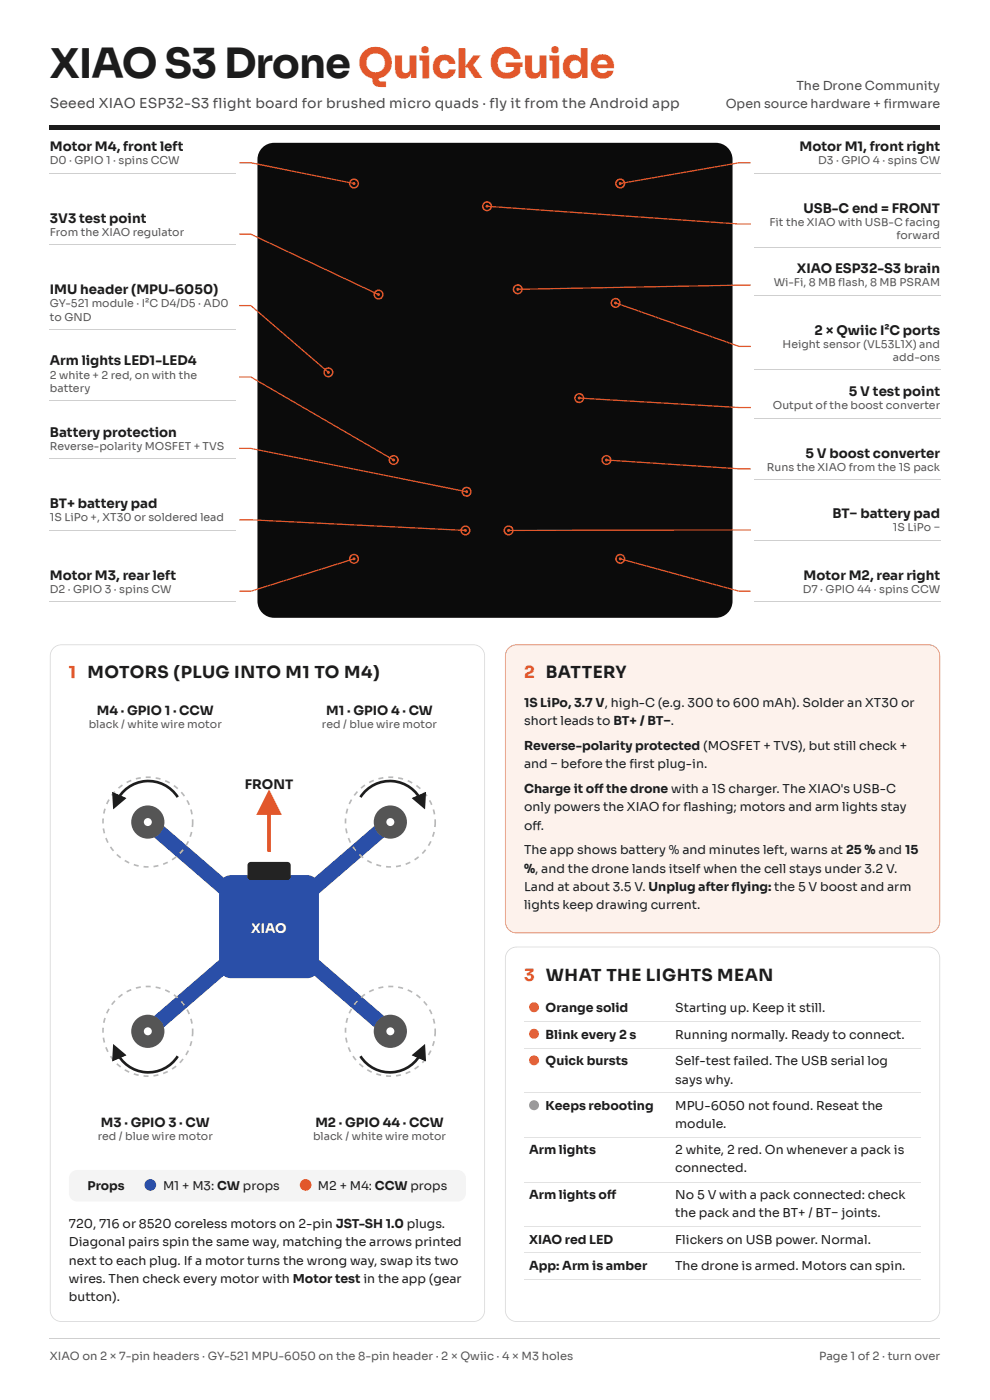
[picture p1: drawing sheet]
<svg xmlns="http://www.w3.org/2000/svg" width="210mm" height="297mm" viewBox="0 0 210 297" stroke-linecap="round" stroke-linejoin="round" font-family="sans-serif">
<defs><g id="words">
<text font-size="8.8" fill="#1c1c1c" x="10.6" y="16.6">XIAO S3 DroneQuick Guide</text>
<g font-size="3.6" fill="#e2572b">
<text x="14.6" y="144.1">1 MOTORS (PLUG INTO M1 TO M4)</text>
<text x="111.3" y="144.1">2 BATTERY</text>
<text x="111.3" y="208.3">3 WHAT THE LIGHTS MEAN</text>
</g>
<text font-size="3" fill="#4a4a4a" x="10.6" y="22.9">Seeed XIAO ESP32-S3 flight board for brushed micro quads · fly it from the Android app</text>
<g font-size="2.8" fill="#1c1c1c">
<text x="10.6" y="32.1">Motor M4, front left</text>
<text x="169.8" y="32.1">Motor M1, front right</text>
<text x="10.6" y="47.3">3V3 test point</text>
<text x="170.7" y="45.2">USB-C end = FRONT</text>
<text x="169.2" y="58">XIAO ESP32-S3 brain</text>
<text x="10.6" y="62.4">IMU header (MPU-6050)</text>
<text x="173" y="71.1">2 × Qwiic I²C ports</text>
<text x="10.6" y="77.6">Arm lights LED1-LED4</text>
<text x="180.3" y="84.1">5 V test point</text>
<text x="10.6" y="92.8">Battery protection</text>
<text x="171.1" y="97.2">5 V boost converter</text>
<text x="10.6" y="107.9">BT+ battery pad</text>
<text x="176.8" y="110.1">BT− battery pad</text>
<text x="10.6" y="123.1">Motor M3, rear left</text>
<text x="170.7" y="123.1">Motor M2, rear right</text>
<text x="20.6" y="151.9">M4 · GPIO 1 · CCW</text>
<text x="69.3" y="151.9">M1 · GPIO 4 · CW</text>
<text x="52" y="167.6">FRONT</text>
<text x="21.4" y="239.4">M3 · GPIO 3 · CW</text>
<text x="67" y="239.4">M2 · GPIO 44 · CCW</text>
</g>
<text font-size="2.8" fill="#fff" x="53.3" y="198.3">XIAO</text>
<g font-size="2.7" fill="#4a4a4a">
<text x="154.1" y="22.9">Open source hardware + f</text>
<text x="169.2" y="19.1">The Drone Community</text>
<text x="187.7" y="22.9">irmware</text>
</g>
<g font-size="2.6" fill="#1c1c1c">
<text x="111.3" y="150.1">1S LiPo, 3.7 V, high-C (e.g. 300 to 600 mAh). Solder an XT30 or</text>
<text x="111.3" y="154">short leads to BT+ / BT−.</text>
<text x="111.3" y="159.3">Reverse-polarity protected (MOSFET + TVS), but still check +</text>
<text x="111.3" y="163.2">and − before the f</text>
<text x="133.7" y="163.2">irst plug-in.</text>
<text x="111.3" y="168.5">Charge it o$ the drone with a 1S charger. The XIAO's USB-C</text>
<text x="111.3" y="172.3">only powers the XIAO for f</text>
<text x="145.1" y="172.3">lashing; motors and arm lights stay</text>
<text x="111.3" y="176.2">o#.</text>
<text x="111.3" y="181.5">The app shows battery % and minutes left, warns at 25 % and 15</text>
<text x="111.3" y="185.4">%, and the drone lands itself when the cell stays under 3.2 V.</text>
<text x="111.3" y="189.3">Land at about 3.5 V. Unplug after f</text>
<text x="155.4" y="189.3">lying: the 5 V boost and arm</text>
<text x="111.3" y="193.1">lights keep drawing current.</text>
<text x="115.9" y="215">Orange solid</text>
<text x="143.4" y="215">Starting up. Keep it still.</text>
<text x="115.9" y="220.7">Blink every 2 s</text>
<text x="143.4" y="220.7">Running normally. Ready to connect.</text>
<text x="115.9" y="226.3">Quick bursts</text>
<text x="143.4" y="226.3">Self-test failed. The USB serial log</text>
<text x="143.4" y="230.2">says why.</text>
<text x="115.9" y="235.8">Keeps rebooting</text>
<text x="143.4" y="235.8">MPU-6050 not found. Reseat the</text>
<text x="143.4" y="239.7">module.</text>
<text x="112.4" y="245.2">Arm lights</text>
<text x="143.4" y="245.2">2 white, 2 red. On whenever a pack is</text>
<text x="143.4" y="249.1">connected.</text>
<text x="18.6" y="252.8">Props</text>
<text x="34.6" y="252.8">M1 + M3: CW props</text>
<text x="67.5" y="252.8">M2 + M4: CCW props</text>
<text x="112.4" y="254.7">Arm lights o$</text>
<text x="143.4" y="254.7">No 5 V with a pack connected: check</text>
<text x="14.6" y="260.9">720, 716 or 8520 coreless motors on 2-pin JST-SH 1.0 plugs.</text>
<text x="143.4" y="258.6">the pack and the BT+ / BT− joints.</text>
<text x="14.6" y="264.8">Diagonal pairs spin the same way, matching the arrows printed</text>
<text x="14.6" y="268.6">next to each plug. If a motor turns the wrong way, swap its two</text>
<text x="112.4" y="264.2">XIAO red LED</text>
<text x="112.4" y="269.9">App: Arm is amber</text>
<text x="143.4" y="264.2">Flickers on USB power. Normal.</text>
<text x="143.4" y="269.9">The drone is armed. Motors can spin.</text>
<text x="14.6" y="272.5">wires. Then check every motor with Motor test in the app (gear</text>
<text x="14.6" y="276.4">button).</text>
</g>
<g font-size="2.4" fill="#555">
<text x="10.6" y="288.9">XIAO on 2 × 7-pin headers · GY-521 MPU-6050 on the 8-pin header · 2 × Qwiic · 4 × M3 holes</text>
<text x="174" y="288.9">Page 1 of 2 · turn over</text>
</g>
<g font-size="2.3" fill="#555">
<text x="10.6" y="34.9">D0 · GPIO 1 · spins CCW</text>
<text x="173.7" y="34.9">D3 · GPIO 4 · spins CW</text>
<text x="163.4" y="48">Fit the XIAO with USB-C facing</text>
<text x="10.6" y="50.1">From the XIAO regulator</text>
<text x="190.4" y="50.8">forward</text>
<text x="10.6" y="65.3">GY-521 module · I²C D4/D5 · AD0</text>
<text x="164.3" y="60.9">Wi-Fi, 8 MB f</text>
<text x="178" y="60.9">lash, 8 MB PSRAM</text>
<text x="10.6" y="68.1">to GND</text>
<text x="166.2" y="73.9">Height sensor (VL53L1X) and</text>
<text x="189.6" y="76.7">add-ons</text>
<text x="10.6" y="80.4">2 white + 2 red, on with the</text>
<text x="10.6" y="83.3">battery</text>
<text x="164.2" y="87">Output of the boost converter</text>
<text x="10.6" y="95.6">Reverse-polarity MOSFET + TVS</text>
<text x="162.9" y="100">Runs the XIAO from the 1S pack</text>
<text x="10.6" y="110.8">1S LiPo +, XT30 or soldered lead</text>
<text x="189.6" y="112.9">1S LiPo −</text>
<text x="10.6" y="125.9">D2 · GPIO 3 · spins CW</text>
<text x="170.5" y="125.9">D7 · GPIO 44 · spins CCW</text>
<text x="18.9" y="154.7">black / white wire motor</text>
<text x="68.4" y="154.7">red / blue wire motor</text>
<text x="20.8" y="242.2">red / blue wire motor</text>
<text x="66.5" y="242.2">black / white wire motor</text>
</g>
</g></defs>
<path d="M10.6 26.5h189.1v1h-189.1z" fill="#1c1c1c"/>
<path d="M55.7 31.4a3.5 3.5 0 0 1 2.5-1.1h93.8a3.5 3.5 0 0 1 3.6 3.6v93.8a3.5 3.5 0 0 1-3.6 3.5h-93.8a3.5 3.5 0 0 1-3.5-3.5v-93.8a3.5 3.5 0 0 1 1-2.5z" fill="#0b0b0b"/>
<g fill="none" stroke="#cfcfcf" stroke-width=".21">
<path d="M10.6 36.8h39.5M160.2 36.8h39.5M10.6 51.9h39.5M160.2 52.7h39.5M10.6 69.9h39.5M160.2 62.7h39.5M160.2 78.6h39.5M10.6 85.1h39.5M10.6 97.5h39.5M160.2 88.8h39.5M10.6 112.6h39.5M160.2 101.9h39.5"/>
<path d="M160.2 114.7h39.5M10.6 127.8h39.5M160.2 127.8h39.5"/>
</g>
<path d="M50.8 34.6h2.5l21.9 4.4" fill="none" stroke="#e2572b" stroke-width=".26"/>
<circle cx="75.2" cy="39" r=".92" fill="none" stroke="#e2572b" stroke-width=".32"/>
<circle cx="75.2" cy="39" r=".32" fill="#e2572b"/>
<path d="M50.8 49.7h2.5l27.1 12.9" fill="none" stroke="#e2572b" stroke-width=".26"/>
<circle cx="80.4" cy="62.6" r=".92" fill="none" stroke="#e2572b" stroke-width=".32"/>
<circle cx="80.4" cy="62.6" r=".32" fill="#e2572b"/>
<path d="M50.8 64.9h2.5l16.4 14.2" fill="none" stroke="#e2572b" stroke-width=".26"/>
<circle cx="69.7" cy="79.1" r=".92" fill="none" stroke="#e2572b" stroke-width=".32"/>
<circle cx="69.7" cy="79.1" r=".32" fill="#e2572b"/>
<path d="M50.8 80.1h2.5l30.3 17.6" fill="none" stroke="#e2572b" stroke-width=".26"/>
<circle cx="83.6" cy="97.7" r=".92" fill="none" stroke="#e2572b" stroke-width=".32"/>
<circle cx="83.6" cy="97.7" r=".32" fill="#e2572b"/>
<path d="M50.8 95.2h2.5l45.8 9.3" fill="none" stroke="#e2572b" stroke-width=".26"/>
<circle cx="99.1" cy="104.5" r=".92" fill="none" stroke="#e2572b" stroke-width=".32"/>
<circle cx="99.1" cy="104.5" r=".32" fill="#e2572b"/>
<path d="M50.8 110.4h2.5l45.5 2.3" fill="none" stroke="#e2572b" stroke-width=".26"/>
<circle cx="98.8" cy="112.7" r=".92" fill="none" stroke="#e2572b" stroke-width=".32"/>
<circle cx="98.8" cy="112.7" r=".32" fill="#e2572b"/>
<path d="M75.2 118.7l-21.9 6.9h-2.5" fill="none" stroke="#e2572b" stroke-width=".26"/>
<circle cx="75.2" cy="118.7" r=".92" fill="none" stroke="#e2572b" stroke-width=".32"/>
<circle cx="75.2" cy="118.7" r=".32" fill="#e2572b"/>
<path d="M159.5 34.6h-2.5l-25.3 4.4" fill="none" stroke="#e2572b" stroke-width=".26"/>
<circle cx="131.7" cy="39" r=".92" fill="none" stroke="#e2572b" stroke-width=".32"/>
<circle cx="131.7" cy="39" r=".32" fill="#e2572b"/>
<path d="M103.4 43.8l53.6 3.8h2.5" fill="none" stroke="#e2572b" stroke-width=".26"/>
<circle cx="103.4" cy="43.8" r=".92" fill="none" stroke="#e2572b" stroke-width=".32"/>
<circle cx="103.4" cy="43.8" r=".32" fill="#e2572b"/>
<path d="M159.5 60.6l-49.5 .9" fill="none" stroke="#e2572b" stroke-width=".26"/>
<circle cx="110" cy="61.5" r=".92" fill="none" stroke="#e2572b" stroke-width=".32"/>
<circle cx="110" cy="61.5" r=".32" fill="#e2572b"/>
<path d="M130.7 64.3l26.3 9.3h2.5" fill="none" stroke="#e2572b" stroke-width=".26"/>
<circle cx="130.7" cy="64.3" r=".92" fill="none" stroke="#e2572b" stroke-width=".32"/>
<circle cx="130.7" cy="64.3" r=".32" fill="#e2572b"/>
<path d="M123 84.6l34 2h2.5" fill="none" stroke="#e2572b" stroke-width=".26"/>
<circle cx="123" cy="84.6" r=".92" fill="none" stroke="#e2572b" stroke-width=".32"/>
<circle cx="123" cy="84.6" r=".32" fill="#e2572b"/>
<path d="M128.8 97.7l28.2 1.9h2.5" fill="none" stroke="#e2572b" stroke-width=".26"/>
<circle cx="128.8" cy="97.7" r=".92" fill="none" stroke="#e2572b" stroke-width=".32"/>
<circle cx="128.8" cy="97.7" r=".32" fill="#e2572b"/>
<path d="M159.5 112.6l-51.5 .1" fill="none" stroke="#e2572b" stroke-width=".26"/>
<circle cx="108" cy="112.7" r=".92" fill="none" stroke="#e2572b" stroke-width=".32"/>
<circle cx="108" cy="112.7" r=".32" fill="#e2572b"/>
<path d="M131.7 118.7l25.3 6.9h2.5" fill="none" stroke="#e2572b" stroke-width=".26"/>
<circle cx="131.7" cy="118.7" r=".92" fill="none" stroke="#e2572b" stroke-width=".32"/>
<circle cx="131.7" cy="118.7" r=".32" fill="#e2572b"/>
<path d="M11.1 137.8a2.46 2.46 0 0 1 2-.9h87.4a2.47 2.47 0 0 1 2.5 2.4v139a2.47 2.47 0 0 1-2.5 2.5h-87.4a2.47 2.47 0 0 1-2.5-2.5v-139v-.5zM11.7 138l.8-.5 .6-.1h87.4a1.94 1.94 0 0 1 2 1.9v139a1.94 1.94 0 0 1-2 2h-87.4a1.94 1.94 0 0 1-2-2v-139l.1-.5z" fill-rule="evenodd" fill="#d9d9d9"/>
<path d="M11.4 137.7l1-.6h.7h87.4a2.29 2.29 0 0 1 2.3 2.2v139a2.29 2.29 0 0 1-2.3 2.3h-87.4a2.29 2.29 0 0 1-2.3-2.3v-139v-.6z" fill-rule="evenodd" fill="#fff"/>
<path d="M31.4 174.6l25.7 22.2zM57.1 196.8l25.8-22.2zM31.4 219.1l25.7-22.3zM57.1 196.8l25.8 22.3z" fill="#000"/>
<path d="M31.4 174.6l51.5 44.5M82.9 174.6l-51.5 44.5" fill="none" stroke="#2a4fa8" stroke-width="3.2"/>
<path d="M47.1 186.8a2.46 2.46 0 0 1 1.9-.9h16.3a2.47 2.47 0 0 1 2.4 2.5v16.9a2.47 2.47 0 0 1-2.4 2.5h-16.3a2.47 2.47 0 0 1-2.4-2.5v-16.9v-.6z" fill="#2a4fa8"/>
<path d="M52.8 183.3l.5-.2h7.7a.71 .71 0 0 1 .7 .7v2.5a.71 .71 0 0 1-.7 .7h-7.7a.71 .71 0 0 1-.7-.7v-2.5z" fill="#222"/>
<path d="M57.1 170.4v10.6" fill="none" stroke="#000" stroke-width=".21"/>
<path d="M57.1 170.4v10.6" fill="none" stroke="#e2572b" stroke-width=".78" stroke-linecap="butt"/>
<path d="M57.1 167.7l2.8 5.4h-5.5z" fill="#e2572b"/>
<g fill="none" stroke="#b9b9b9" stroke-width=".35" stroke-dasharray="1.1 1.1" stroke-linecap="butt">
<circle cx="31.4" cy="174.6" r="9.5"/>
<circle cx="82.9" cy="174.6" r="9.5"/>
<circle cx="31.4" cy="219.1" r="9.5"/>
<circle cx="82.9" cy="219.1" r="9.5"/>
</g>
<g fill="#555">
<circle cx="31.4" cy="174.6" r="3.5"/>
<circle cx="82.9" cy="174.6" r="3.5"/>
<circle cx="31.4" cy="219.1" r="3.5"/>
<circle cx="82.9" cy="219.1" r="3.5"/>
</g>
<g fill="#fff">
<circle cx="31.4" cy="174.6" r=".85"/>
<circle cx="82.9" cy="174.6" r=".85"/>
<circle cx="31.4" cy="219.1" r=".85"/>
<circle cx="82.9" cy="219.1" r=".85"/>
</g>
<path d="M37.7 169.3a7.4 7.4 0 0 0-13 1.1" fill="none" stroke="#1d1d1d" stroke-width=".56"/>
<path d="M23.8 168.2l3.1 1.3-2.9 2.4z" fill="#1d1d1d"/>
<path d="M76.6 169.3a7.4 7.4 0 0 1 13 1.1" fill="none" stroke="#1d1d1d" stroke-width=".56"/>
<path d="M87.4 169.5l3.1-1.3-.2 3.7z" fill="#1d1d1d"/>
<path d="M24.7 223.3a7.4 7.4 0 0 0 13 1.1" fill="none" stroke="#1d1d1d" stroke-width=".56"/>
<path d="M24 221.8l2.9 2.4-3.1 1.3z" fill="#1d1d1d"/>
<path d="M89.6 223.3a7.4 7.4 0 0 1-13 1.1" fill="none" stroke="#1d1d1d" stroke-width=".56"/>
<path d="M87.4 224.2l2.9-2.4 .2 3.7z" fill="#1d1d1d"/>
<path d="M15.2 249l.7-.4 .5-.1h80.8a1.76 1.76 0 0 1 1.8 1.8v1.6a2.76 2.76 0 0 1-.9 3.1l-.9 .2h-80.8a1.76 1.76 0 0 1-1.8-1.7v-3.2l.1-.5z" fill-rule="evenodd" fill="#f4f4f4"/>
<circle cx="31.9" cy="251.7" r="1.23" fill="#2a4fa8"/>
<circle cx="64.9" cy="251.7" r="1.23" fill="#e2572b"/>
<path d="M107.8 137.8a2.46 2.46 0 0 1 1.9-.9h87.5a2.47 2.47 0 0 1 2.5 2.4v56.5a2.47 2.47 0 0 1-2.5 2.5h-87.5a2.47 2.47 0 0 1-2.5-2.5v-56.5l.1-.5zM108.3 138l.9-.5 .5-.1h87.5a1.94 1.94 0 0 1 1.9 1.9v56.5a1.94 1.94 0 0 1-1.9 1.9h-87.5a1.94 1.94 0 0 1-1.9-1.9v-56.5v-.5z" fill-rule="evenodd" fill="#e7835e"/>
<path d="M108.1 137.7l1-.6h.6h87.5a2.29 2.29 0 0 1 2.3 2.2v56.5a2.29 2.29 0 0 1-2.3 2.3h-87.5a2.29 2.29 0 0 1-2.3-2.3v-56.5l.1-.6z" fill-rule="evenodd" fill="#fdf2ec"/>
<path d="M107.8 202a2.46 2.46 0 0 1 1.9-.9h87.5a2.47 2.47 0 0 1 2.5 2.5v74.7a2.47 2.47 0 0 1-2.5 2.5h-87.5a2.47 2.47 0 0 1-2.5-2.5v-74.7l.1-.6zM108.3 202.2l.9-.5 .5-.1h87.5a1.94 1.94 0 0 1 1.9 2v74.7a1.94 1.94 0 0 1-1.9 2h-87.5a1.94 1.94 0 0 1-1.9-2v-74.7v-.6z" fill-rule="evenodd" fill="#d9d9d9"/>
<path d="M108.1 201.9l1-.6h.6h87.5a2.29 2.29 0 0 1 2.3 2.3v74.7a2.29 2.29 0 0 1-2.3 2.3h-87.5a2.29 2.29 0 0 1-2.3-2.3v-74.7l.1-.7z" fill-rule="evenodd" fill="#fff"/>
<path d="M111.3 217h84.3M111.3 232h84.3M111.3 222.7h84.3M111.3 251.1h84.3M111.3 241.6h84.3M111.3 266.1h84.3M111.3 271.7h84.3M111.3 260.6h84.3" fill="none" stroke="#e2e2e2" stroke-width=".21"/>
<g fill="#f28a2e">
<circle cx="113.4" cy="214" r="1.06"/>
<circle cx="113.4" cy="219.6" r="1.06"/>
<circle cx="113.4" cy="225.2" r="1.06"/>
</g>
<circle cx="113.4" cy="234.8" r="1.06" fill="#9a9a9a"/>
<path d="M10.6 284.3h189.1" fill="none" stroke="#cfcfcf" stroke-width=".21"/>
<use href="#words"/>
</svg>
